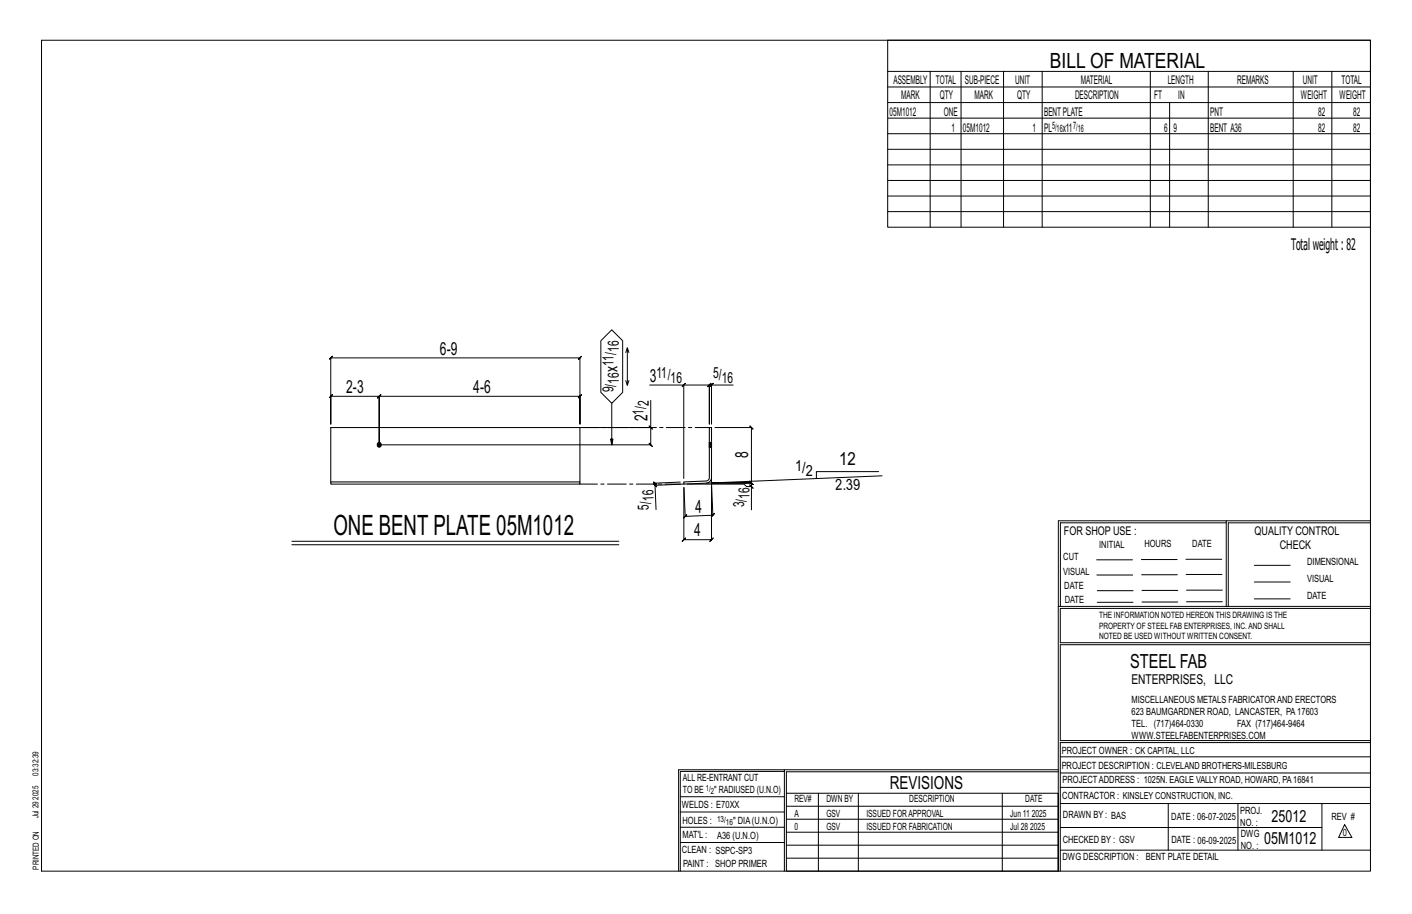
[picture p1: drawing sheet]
<svg xmlns="http://www.w3.org/2000/svg" width="432mm" height="279mm" viewBox="0 0 432 279" stroke-linecap="round" stroke-linejoin="round" font-family="sans-serif">
<defs><g id="words">
<text font-size="8.6" x="102" y="163.5">ONE BENT PLATE 05M1012</text>
<text font-size="6.4" x="321.1" y="20.7">BILL OF MATERIAL</text>
<text font-size="5.9" x="345.6" y="204.1">STEEL FAB</text>
<g font-size="5.5">
<text x="134.5" y="108.4">6-9</text>
<text x="188.9" y="113.8" transform="rotate(-90 188.9 113.8)">x</text>
<text x="198.7" y="116.7">3</text>
<text x="105.9" y="120.2">2-3</text>
<text x="144.7" y="120.2">4-6</text>
<text x="198" y="128.8" transform="rotate(-90 198 128.8)">2</text>
<text x="228.8" y="140.2" transform="rotate(-90 228.8 140.2)">8</text>
<text x="256.6" y="142.1">12</text>
<text x="212.7" y="156.7" transform="rotate(-2 212.7 156.7)">4</text>
<text x="212.3" y="164">4</text>
<text x="272.2" y="241.1">REVISIONS</text>
</g>
<g font-size="5.1">
<text x="388.9" y="251.3">25012</text>
<text x="386.6" y="258.1">05M1012</text>
</g>
<text font-size="4.9" x="394.8" y="76.4">Totalweight : 82</text>
<g font-size="4.7">
<text x="189.3" y="107.6" transform="rotate(-90 189.3 107.6)">16</text>
<text x="187.6" y="112" transform="rotate(-90 187.6 112)">11/</text>
<text x="187.6" y="119.9" transform="rotate(-90 187.6 119.9)">9/</text>
<text x="189.3" y="117.3" transform="rotate(-90 189.3 117.3)">16</text>
<text x="200.7" y="115.5">11/</text>
<text x="205.1" y="117.1">16</text>
<text x="218.1" y="115.5">5/</text>
<text x="220.7" y="117.1">16</text>
<text x="198.4" y="124.2" transform="rotate(-90 198.4 124.2)">2</text>
<text x="196.8" y="126.8" transform="rotate(-90 196.8 126.8)">1/</text>
<text x="243.2" y="143.8">1/</text>
<text x="246.4" y="145.5">2</text>
<text x="255.5" y="149.9" transform="rotate(-2 255.5 149.9)">2.39</text>
<text x="198.4" y="155.9" transform="rotate(-92 198.4 155.9)">5/</text>
<text x="199.9" y="153.2" transform="rotate(-92 199.9 153.2)">16</text>
<text x="227.6" y="155.1" transform="rotate(-90 227.6 155.1)">3/</text>
<text x="229.2" y="152.5" transform="rotate(-90 229.2 152.5)">16</text>
</g>
<text font-size="4.2" x="346" y="209.1">ENTERPRISES, LLC</text>
<g font-size="3.7">
<text x="273.2" y="25.6">ASSEMBLY</text>
<text x="286.2" y="25.6">TOTAL</text>
<text x="295.1" y="25.6">SUB-PIECE</text>
<text x="310.4" y="25.6">UNIT</text>
<text x="330.5" y="25.6">MATERIAL</text>
<text x="357.1" y="25.6">LENGTH</text>
<text x="378.3" y="25.6">REMARKS</text>
<text x="398.4" y="25.6">UNIT</text>
<text x="410.2" y="25.6">TOTAL</text>
<text x="272.1" y="35.5">05M1012</text>
<text x="275.6" y="30.4">MARK</text>
<text x="287.4" y="30.4">QTY</text>
<text x="288.6" y="35.5">ONE</text>
<text x="298" y="30.4">MARK</text>
<text x="311" y="30.4">QTY</text>
<text x="319.3" y="35.5">BENTPLATE</text>
<text x="328.7" y="30.4">DESCRIPTION</text>
<text x="353" y="30.4">FT</text>
<text x="360.3" y="30.4">IN</text>
<text x="370.1" y="35.5">PNT</text>
<text x="397.8" y="30.4">WEIGHT</text>
<text x="403.2" y="35.5">82</text>
<text x="409.6" y="30.4">WEIGHT</text>
<text x="413.8" y="35.5">82</text>
<text x="290.9" y="40.2">1</text>
<text x="294.5" y="40.2">05M1012</text>
<text x="315.8" y="40.2">1</text>
<text x="319.3" y="40.2">PL</text>
<text x="325" y="40.2">x11</text>
<text x="356" y="40.2">6</text>
<text x="358.9" y="40.2">9</text>
<text x="370.1" y="40.2">BENT A36</text>
<text x="403.2" y="40.2">82</text>
<text x="413.8" y="40.2">82</text>
<text x="325.3" y="163.4">FOR SHOP USE :</text>
<text x="383.7" y="163.4">QUALITY CONTROL</text>
<text x="391.4" y="167.8">CHECK</text>
</g>
<g font-size="3.1">
<text x="321.7" y="39.4">5/</text>
<text x="323.1" y="40.5">16</text>
<text x="328.2" y="39.4">7/</text>
<text x="329.6" y="40.5">16</text>
<text x="336.2" y="167.4">INITIAL</text>
<text x="350" y="167.1">HOURS</text>
<text x="364.6" y="167.2">DATE</text>
<text x="325.2" y="171.3">CUT</text>
<text x="399.8" y="172.8">DIMENSIONAL</text>
<text x="325.1" y="175.8">VISUAL</text>
<text x="399.8" y="177.9">VISUAL</text>
<text x="325.5" y="180">DATE</text>
<text x="325.7" y="184.4">DATE</text>
<text x="399.8" y="183.1">DATE</text>
<text x="346" y="215">MISCELLANEOUS METALS FABRICATORAND ERECTORS</text>
<text x="346" y="218.6">623 BAUMGARDNER ROAD, LANCASTER, PA17603</text>
<text x="346" y="225.8">WWW.STEELFABENTERPRISES.COM</text>
<text x="346" y="222.2">TEL. (717)464-0330</text>
<text x="378.3" y="222.2">FAX (717)464-9464</text>
<text x="324.7" y="230.5">PROJECT OWNER : CK CAPITAL, LLC</text>
<text x="208.8" y="238.8">ALL RE-ENTRANT CUT</text>
<text x="324.7" y="235.1">PROJECT DESCRIPTION : CLEVELAND BROTHERS-MILESBURG</text>
<text x="324.9" y="239.5">PROJECTADDRESS : 1025N. EAGLE VALLY ROAD, HOWARD, PA16841</text>
<text x="208.8" y="242.5">TO BE</text>
<text x="218.4" y="242.5">&quot; RADIUSED (U.N.O)</text>
<text x="242.9" y="245.3">REV#</text>
<text x="252.7" y="245.3">DWN BY</text>
<text x="278.1" y="245.3">DESCRIPTION</text>
<text x="313.5" y="245.3">DATE</text>
<text x="324.9" y="244.2">CONTRACTOR : KINSLEY CONSTRUCTION, INC.</text>
<text x="208.5" y="247">WELDS : E70XX</text>
<text x="208.7" y="251.7">HOLES :</text>
<text x="224.2" y="251.8">&quot; DIA(U.N.O)</text>
<text x="242.9" y="249.9">A</text>
<text x="252.7" y="249.9">GSV</text>
<text x="264.9" y="249.9">ISSUED FORAPPROVAL</text>
<text x="309" y="249.9">Jun 11</text>
<text x="315.5" y="249.9">2025</text>
<text x="325.1" y="250">DRAWN BY : BAS</text>
<text x="358.2" y="250.5">DATE : 06-07-2025</text>
<text x="379.3" y="248.9">PROJ.</text>
<text x="407.2" y="250.5">REV #</text>
<text x="208.7" y="256.3">MAT'L :</text>
<text x="219.3" y="256.4">A36 (U.N.O)</text>
<text x="242.9" y="253.8">0</text>
<text x="252.7" y="253.8">GSV</text>
<text x="264.9" y="253.8">ISSUED FOR FABRICATION</text>
<text x="309" y="253.8">Jul 28</text>
<text x="315" y="253.8">2025</text>
<text x="325" y="257.6">CHECKED BY : GSV</text>
<text x="358.3" y="257.7">DATE : 06-09-2025</text>
<text x="379.3" y="252.5">NO. :</text>
<text x="379.5" y="255.9">DWG</text>
<text x="410.6" y="255.5">0</text>
<text x="208.6" y="260.7">CLEAN : SSPC-SP3</text>
<text x="324.9" y="262.9">DWG DESCRIPTION :</text>
<text x="350.4" y="263">BENT PLATE DETAIL</text>
<text x="379.5" y="259.5">NO. :</text>
<text x="208.9" y="265">PAINT : SHOP PRIMER</text>
</g>
<g font-size="2.7">
<text x="336.1" y="189">THE INFORMATION NOTED HEREON THIS DRAWING IS THE</text>
<text x="336.1" y="195.4">NOTED BE USED WITHOUT WRITTEN CONSENT.</text>
<text x="336.1" y="192.2">PROPERTY OF STEEL FAB ENTERPRISES, INC.AND SHALL</text>
</g>
<g font-size="2.6">
<text x="215.9" y="241.8">1/</text>
<text x="217.4" y="242.7">2</text>
<text x="219.3" y="251.1">13/</text>
<text x="222" y="252.1">16</text>
</g>
<g font-size="2.5">
<text x="11.7" y="237.1" transform="rotate(-90 11.7 237.1)">03:32:39</text>
<text x="11.8" y="244.4" transform="rotate(-90 11.8 244.4)">2025</text>
<text x="11.8" y="250.1" transform="rotate(-90 11.8 250.1)">Jul 29</text>
<text x="11.9" y="265.8" transform="rotate(-90 11.9 265.8)">PRINTED ON</text>
</g>
</g></defs>
<g fill="none" stroke="#000" stroke-width=".31">
<path d="M12.7 12.3h406.4v254h-406.4zM271.5 12.3h147.6v57.2h-147.6zM271.5 21.8h147.6M271.5 26.6h147.6M271.5 31.4h147.6M271.5 36.1h147.6M284.5 21.8v47.7M293.9 21.8v47.7M306.9 21.8v47.7M318.7 21.8v47.7M351.8 21.8v47.7M357.7 31.4v38.1"/>
<path d="M369.5 21.8v47.7M395.5 21.8v47.7M407.3 21.8v47.7M271.5 40.9h147.6M271.5 45.6h147.6M271.5 50.4h147.6M271.5 55.2h147.6M271.5 59.9h147.6M271.5 64.7h147.6M101.6 108.9l-.5 .5h76.2l-.5 .5 1-1-.5 .5v20.2v-8.5l.5-.5-1 1 .5-.5h-61.3l.5-.5-1 1 .5-.5v14.9v-14.9l.5-.5-1 1 .5-.5h-14.9l.5-.5-1 1 .5-.5v8.5v-20.2l-.5 .5zM183.7 104.2l3.4-3.4 3.3 3.4v15.7l-3.3 3.4-3.4-3.4zM191.4 116.3l.4 1.5 .5-1.5"/>
<path d="M191.8 106.3l-.4 1.5M192.3 107.8l-.5-1.5v11.5M198.7 117.7h10.4v28.6M208.6 118.2l1-1zM209.1 117.7h7.8l-.5 .5 1-1-.5 .5v11.9v-11.9l-.5 .5 1-1-.5 .5h.7M217.1 118.2l1-1zM224.2 117.7h-6.6v11.9M187.1 123.3v12.7l-.4-1.8h.8l-.4 1.8M198.5 130.2l1 1zM199 122.4v8.3h-20.6M199 130.7v5.3l-.5-.5 1 1-.5-.5h-83M218.6 130.7h11.2l-.5-.5 1 1-.5-.5v16.9l-.5-.5 1 1-.5-.5h-12.2h12.2l-.5-.5 1 1-.5-.5v1.1"/>
<path d="M199.8 147.9l1 .9zM208 147.4l-7.7 .3-.5-.5 1 1-.5-.5v.7M208.1 148l-7.8 .4 .3 7.4M210.2 148h17.3l.8 .7h1.5v7.1M217.6 148.7v16.3l.5-.5-1 1 .5-.5h-8.5l.5-.5-1 1 .5-.5v-16M229.3 148.2l1 1zM268.7 144.2h-19v2.1M269.7 145.5l-52.1 2.1 .4 9.9 .5-.5-1 1 .5-.5-8.5 .4 .5-.6-.9 1.1 .4-.5-.3-8.9M375 159.8h-50.7v25.6M375 159.2h-51.3l-.1 107.1M419.1 159.2h-44.1v26.2M419.1 159.8h-43.5v25.6"/>
<path d="M89.3 165.5h99.9M89.3 166.5h99.9M335.4 171.1h10.9M335.4 175.8h11M349 171h11M349.1 175.7h11M362.7 171h10.9M362.7 175.6h11M383.6 172.8h11M383.6 177.9h11M323.7 185.4h95.4M335.5 184.1h11"/>
<path d="M335.5 180.6h11M349.2 184h11M349.2 180.5h11M362.9 180.4h10.9M362.9 184h10.9M383.6 183.1h11M419.1 186h-94.9v10.5h94.9M419.1 197.1h-94.9v29.3h94.9v.6h-94.9v39.3M239.9 235.8h-31.9v30.5M239.9 235.3h-32.4v31M323.6 235.3h-83.7v31M323.6 235.9h-83.1v6.6"/>
<path d="M324.2 236.3h94.9M324.2 231.4h94.9M208 252.9h31.9M208 257.5h31.9M208 243.6h31.9M208 248.2h31.9M240.5 242.5h83.1v23.8h-83.1zM240.5 258.4h83.1M240.5 254.4h83.1M240.5 250.4h83.1M240.5 246.5h83.1M250.3 242.5v23.8"/>
<path d="M262.5 242.5v23.8M306.5 242.5v23.8M324.2 253h80.1M324.2 245.6h94.9M324.2 259.9h94.9M324.2 240.7h94.9M357.3 245.6v14.3M378.6 245.6v14.3M404.3 245.6v14.3M411.2 252.1l2.2 3.9h-4zM240.5 262.3h83.1"/>
</g>
<circle cx="115.9" cy="136" r=".68" fill="#000" stroke="#000" stroke-width=".31"/>
<path d="M216.9 136.7h.1M216.9 135.3h.1M216.9 130.7h.7v15.3l-.2 .8-.6 .6-.9 .3-6.8 .3v-.7l6.8-.3 .9-.5zM217.6 136.7h.1M217.6 135.3h.1M101.1 147.3h76.2v.7h-76.2zM101.1 147.3v-16.6h76.2v16.6" fill="none" stroke="#000" stroke-width=".32"/>
<path d="M216.9 136.7h.1M216.9 135.8v.3h.7v-.3h-.7v-.2M216.9 136.7h.7M217.6 135.3h-.7M217.6 136.1v.2h-.7v-.2M217.6 136.3v.2h-.7v-.2M217.6 136.5h-.7M217.6 136.7h.1M217.6 135.3h.1M217.6 135.4l-.7-.1M217.6 135.6v-.2l-.7-.1M217.6 135.8v-.2h-.7v-.2" fill="none" stroke="#000" stroke-width=".31" stroke-dasharray="2 1.4"/>
<path d="M177.3 130.7h39.6M209.1 148h-31.8M215.9 147.7l1.7-.1v-1.6" fill="none" stroke="#000" stroke-width=".31" stroke-dasharray="5.8 1 1 1"/>
<use href="#words"/>
</svg>
